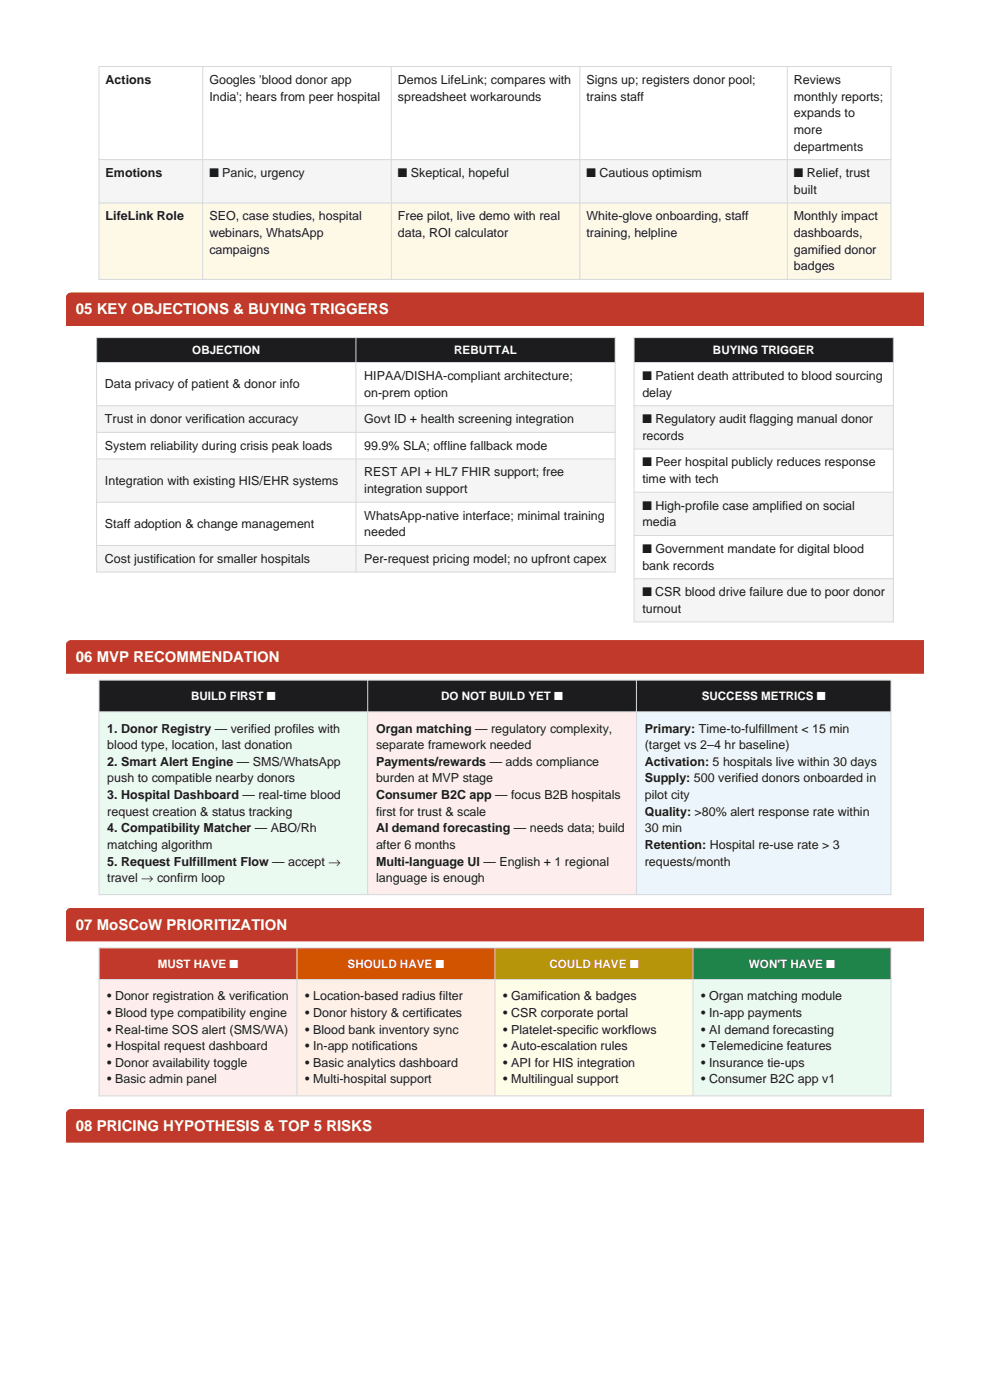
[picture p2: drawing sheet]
<svg xmlns="http://www.w3.org/2000/svg" width="210mm" height="297mm" viewBox="0 0 210 297" stroke-linecap="round" stroke-linejoin="round" font-family="sans-serif">
<defs><g id="words">
<g font-size="3.2" fill="#fff">
<text x="16.1" y="66.7">05 KEY OBJECTIONS &amp; BUYING TRIGGERS</text>
<text x="16.1" y="140.4">06 MVP RECOMMENDATION</text>
<text x="16.1" y="197.2">07 MoSCoW PRIORITIZATION</text>
<text x="16.1" y="239.9">08 PRICING HYPOTHESIS &amp; TOP 5 RISKS</text>
</g>
<g font-size="2.6" fill="#1c1c1e">
<text x="22.4" y="17.8">Actions</text>
<text x="44.4" y="17.8">Googles 'blood donor app</text>
<text x="84.4" y="17.8">Demos LifeLink; compares with</text>
<text x="124.4" y="17.8">Signs up; registers donor pool;</text>
<text x="168.4" y="17.8">Reviews</text>
<text x="44.4" y="21.3">India'; hears from peer hospital</text>
<text x="84.4" y="21.3">spreadsheet workarounds</text>
<text x="124.4" y="21.3">trains staff</text>
<text x="168.4" y="21.3">monthly reports;</text>
<text x="168.4" y="24.9">expands to</text>
<text x="168.4" y="28.4">more</text>
<text x="168.4" y="31.9">departments</text>
<text x="22.4" y="37.6">Emotions</text>
<text x="44.4" y="37.6">■ Panic, urgency</text>
<text x="84.4" y="37.6">■ Skeptical, hopeful</text>
<text x="124.4" y="37.6">■ Cautious optimism</text>
<text x="168.4" y="37.6">■ Relief, trust</text>
<text x="168.4" y="41.1">built</text>
<text x="22.4" y="46.7">LifeLink Role</text>
<text x="44.4" y="46.7">SEO, case studies, hospital</text>
<text x="84.4" y="46.7">Free pilot, live demo with real</text>
<text x="124.4" y="46.7">White-glove onboarding, staff</text>
<text x="168.4" y="46.7">Monthly impact</text>
<text x="44.4" y="50.3">webinars, WhatsApp</text>
<text x="44.4" y="53.8">campaigns</text>
<text x="84.4" y="50.3">data, ROI calculator</text>
<text x="124.4" y="50.3">training, helpline</text>
<text x="168.4" y="50.3">dashboards,</text>
<text x="168.4" y="53.8">gamified donor</text>
<text x="168.4" y="57.3">badges</text>
<text x="22.3" y="82.4">Data privacy of patient &amp; donor info</text>
<text x="77.3" y="80.6">HIPAA/DISHA-compliant architecture;</text>
<text x="136.3" y="80.6">■ Patient death attributed to blood sourcing</text>
<text x="22.3" y="89.8">Trust in donor verification accuracy</text>
<text x="77.3" y="84.1">on-prem option</text>
<text x="77.3" y="89.8">Govt ID + health screening integration</text>
<text x="136.3" y="84.1">delay</text>
<text x="136.3" y="89.8">■ Regulatory audit flagging manual donor</text>
<text x="22.3" y="95.4">System reliability during crisis peak loads</text>
<text x="77.3" y="95.4">99.9% SLA; offline fallback mode</text>
<text x="136.3" y="93.3">records</text>
<text x="77.3" y="101.1">REST API + HL7 FHIR support; free</text>
<text x="136.3" y="99">■ Peer hospital publicly reduces response</text>
<text x="22.3" y="102.8">Integration with existing HIS/EHR systems</text>
<text x="77.3" y="104.6">integration support</text>
<text x="136.3" y="102.5">time with tech</text>
<text x="22.3" y="112">Staff adoption &amp; change management</text>
<text x="77.3" y="110.2">WhatsApp-native interface; minimal training</text>
<text x="77.3" y="113.8">needed</text>
<text x="136.3" y="108.1">■ High-profile case amplified on social</text>
<text x="136.3" y="111.7">media</text>
<text x="22.3" y="119.4">Cost justification for smaller hospitals</text>
<text x="77.3" y="119.4">Per-request pricing model; no upfront capex</text>
<text x="136.3" y="117.3">■ Government mandate for digital blood</text>
<text x="136.3" y="120.8">bank records</text>
<text x="136.3" y="126.5">■ CSR blood drive failure due to poor donor</text>
<text x="136.3" y="130">turnout</text>
<text x="22.8" y="155.4">1. Donor Registry — verified profiles with</text>
<text x="79.8" y="155.4">Organ matching — regulatory complexity,</text>
<text x="136.8" y="155.4">Primary: Time-to-fulfillment &lt; 15 min</text>
<text x="22.8" y="158.9">blood type, location, last donation</text>
<text x="79.8" y="158.9">separate framework needed</text>
<text x="136.8" y="158.9">(target vs 2–4 hr baseline)</text>
<text x="22.8" y="162.5">2. Smart Alert Engine — SMS/WhatsApp</text>
<text x="22.8" y="166">push to compatible nearby donors</text>
<text x="79.8" y="162.5">Payments/rewards — adds compliance</text>
<text x="79.8" y="166">burden at MVP stage</text>
<text x="136.8" y="162.5">Activation: 5 hospitals live within 30 days</text>
<text x="136.8" y="166">Supply: 500 verified donors onboarded in</text>
<text x="22.8" y="169.5">3. Hospital Dashboard — real-time blood</text>
<text x="22.8" y="173">request creation &amp; status tracking</text>
<text x="79.8" y="169.5">Consumer B2C app — focus B2B hospitals</text>
<text x="79.8" y="173">first for trust &amp; scale</text>
<text x="136.8" y="169.5">pilot city</text>
<text x="136.8" y="173">Quality: &gt;80% alert response rate within</text>
<text x="22.8" y="176.6">4. Compatibility Matcher — ABO/Rh</text>
<text x="79.8" y="176.6">AI demand forecasting — needs data; build</text>
<text x="136.8" y="176.6">30 min</text>
<text x="22.8" y="180.1">matching algorithm</text>
<text x="22.8" y="183.6">5. Request Fulfillment Flow — accept →</text>
<text x="79.8" y="180.1">after 6 months</text>
<text x="79.8" y="183.6">Multi-language UI — English + 1 regional</text>
<text x="136.8" y="180.1">Retention: Hospital re-use rate &gt; 3</text>
<text x="136.8" y="183.6">requests/month</text>
<text x="22.8" y="187.2">travel → confirm loop</text>
<text x="79.8" y="187.2">language is enough</text>
<text x="22.8" y="212.2">• Donor registration &amp; verification</text>
<text x="22.8" y="215.7">• Blood type compatibility engine</text>
<text x="64.8" y="212.2">• Location-based radius filter</text>
<text x="64.8" y="215.7">• Donor history &amp; certificates</text>
<text x="106.8" y="212.2">• Gamification &amp; badges</text>
<text x="106.8" y="215.7">• CSR corporate portal</text>
<text x="148.8" y="212.2">• Organ matching module</text>
<text x="148.8" y="215.7">• In-app payments</text>
<text x="22.8" y="219.3">• Real-time SOS alert (SMS/WA)</text>
<text x="64.8" y="219.3">• Blood bank inventory sync</text>
<text x="106.8" y="219.3">• Platelet-specific workflows</text>
<text x="148.8" y="219.3">• AI demand forecasting</text>
<text x="22.8" y="222.8">• Hospital request dashboard</text>
<text x="22.8" y="226.3">• Donor availability toggle</text>
<text x="64.8" y="222.8">• In-app notifications</text>
<text x="64.8" y="226.3">• Basic analytics dashboard</text>
<text x="106.8" y="222.8">• Auto-escalation rules</text>
<text x="106.8" y="226.3">• API for HIS integration</text>
<text x="148.8" y="222.8">• Telemedicine features</text>
<text x="148.8" y="226.3">• Insurance tie-ups</text>
<text x="22.8" y="229.8">• Basic admin panel</text>
<text x="64.8" y="229.8">• Multi-hospital support</text>
<text x="106.8" y="229.8">• Multilingual support</text>
<text x="148.8" y="229.8">• Consumer B2C app v1</text>
</g>
<g font-size="2.5" fill="#fff">
<text x="40.8" y="75.1">OBJECTION</text>
<text x="96.3" y="75.1">REBUTTAL</text>
<text x="151.2" y="75.1">BUYING TRIGGER</text>
<text x="40.5" y="148.5">BUILD FIRST ■</text>
<text x="93.6" y="148.5">DO NOT BUILD YET ■</text>
<text x="148.8" y="148.5">SUCCESS METRICS ■</text>
<text x="33.4" y="205.3">MUST HAVE ■</text>
<text x="73.7" y="205.3">SHOULD HAVE ■</text>
<text x="116.6" y="205.3">COULD HAVE ■</text>
<text x="158.9" y="205.3">WON'T HAVE ■</text>
</g>
</g></defs>
<path d="M21 33.9h168v9.1h-168z" fill-rule="evenodd" fill="#f5f5f5"/>
<path d="M21 43h168v16.3h-168z" fill-rule="evenodd" fill="#fef9e7"/>
<path d="M21 14.1h168v45.2h-168zM43 14.1v45.2M83 14.1v45.2M123 14.1v45.2M167 14.1v45.2M21 33.9h168M21 43h168" fill="none" stroke="#d5d8dc" stroke-width=".21"/>
<g fill="#c0392b">
<path d="M14 62.1h182v7h-182z" fill-rule="evenodd"/>
<path d="M14 62.1h182v7h-182z" fill-rule="evenodd"/>
</g>
<path d="M20.5 71.6h110v5.3h-110z" fill-rule="evenodd" fill="#1c1c1e"/>
<path d="M20.5 76.9h110v9.2h-110z" fill-rule="evenodd" fill="#fff"/>
<path d="M20.5 86.1h110v5.6h-110z" fill-rule="evenodd" fill="#f5f5f5"/>
<path d="M20.5 91.7h110v5.7h-110z" fill-rule="evenodd" fill="#fff"/>
<path d="M20.5 97.4h110v9.1h-110z" fill-rule="evenodd" fill="#f5f5f5"/>
<path d="M20.5 106.5h110v9.2h-110z" fill-rule="evenodd" fill="#fff"/>
<path d="M20.5 115.7h110v5.7h-110z" fill-rule="evenodd" fill="#f5f5f5"/>
<path d="M20.5 71.6h110v49.8h-110zM20.5 76.9h110M75.5 71.6v49.8M20.5 86.1h110M20.5 91.7h110M20.5 97.4h110M20.5 106.5h110M20.5 115.7h110" fill="none" stroke="#d5d8dc" stroke-width=".21"/>
<path d="M134.5 71.6h55v5.3h-55z" fill-rule="evenodd" fill="#1c1c1e"/>
<path d="M134.5 76.9h55v9.2h-55z" fill-rule="evenodd" fill="#fff"/>
<path d="M134.5 86.1h55v9.2h-55z" fill-rule="evenodd" fill="#f5f5f5"/>
<path d="M134.5 95.3h55v9.1h-55z" fill-rule="evenodd" fill="#fff"/>
<path d="M134.5 104.4h55v9.2h-55z" fill-rule="evenodd" fill="#f5f5f5"/>
<path d="M134.5 113.6h55v9.2h-55z" fill-rule="evenodd" fill="#fff"/>
<path d="M134.5 122.8h55v9.1h-55z" fill-rule="evenodd" fill="#f5f5f5"/>
<path d="M134.5 71.6h55v60.3h-55zM134.5 76.9h55M134.5 86.1h55M134.5 95.3h55M134.5 104.4h55M134.5 113.6h55M134.5 122.8h55" fill="none" stroke="#d5d8dc" stroke-width=".21"/>
<g fill="#c0392b">
<path d="M14 135.8h182v7.1h-182z" fill-rule="evenodd"/>
<path d="M14 135.8h182v7.1h-182z" fill-rule="evenodd"/>
</g>
<path d="M21 144.3h168v6.7h-168z" fill-rule="evenodd" fill="#1c1c1e"/>
<path d="M21 151h57v38.8h-57z" fill-rule="evenodd" fill="#eafaf1"/>
<path d="M78 151h57v38.8h-57z" fill-rule="evenodd" fill="#fdedec"/>
<path d="M135 151h54v38.8h-54z" fill-rule="evenodd" fill="#ebf5fb"/>
<path d="M21 144.3h168v45.5h-168zM21 151h168M78 144.3v45.5M135 144.3v45.5" fill="none" stroke="#d5d8dc" stroke-width=".21"/>
<g fill="#c0392b">
<path d="M14 192.6h182v7.1h-182z" fill-rule="evenodd"/>
<path d="M14 192.6h182v7.1h-182z" fill-rule="evenodd"/>
<path d="M21 201.1h42v6.7h-42z" fill-rule="evenodd"/>
</g>
<path d="M63 201.1h42v6.7h-42z" fill-rule="evenodd" fill="#d35400"/>
<path d="M105 201.1h42v6.7h-42z" fill-rule="evenodd" fill="#b7950b"/>
<path d="M147 201.1h42v6.7h-42z" fill-rule="evenodd" fill="#1e8449"/>
<path d="M21 207.8h42v24.7h-42z" fill-rule="evenodd" fill="#fdedec"/>
<path d="M63 207.8h42v24.7h-42z" fill-rule="evenodd" fill="#fef0e7"/>
<path d="M105 207.8h42v24.7h-42z" fill-rule="evenodd" fill="#fefde7"/>
<path d="M147 207.8h42v24.7h-42z" fill-rule="evenodd" fill="#eafaf1"/>
<path d="M21 201.1h168v31.4h-168zM21 207.8h168M63 201.1v31.4M105 201.1v31.4M147 201.1v31.4" fill="none" stroke="#d5d8dc" stroke-width=".21"/>
<g fill="#c0392b">
<path d="M14 235.3h182v7.1h-182z" fill-rule="evenodd"/>
<path d="M14 235.3h182v7.1h-182z" fill-rule="evenodd"/>
</g>
<use href="#words"/>
</svg>
